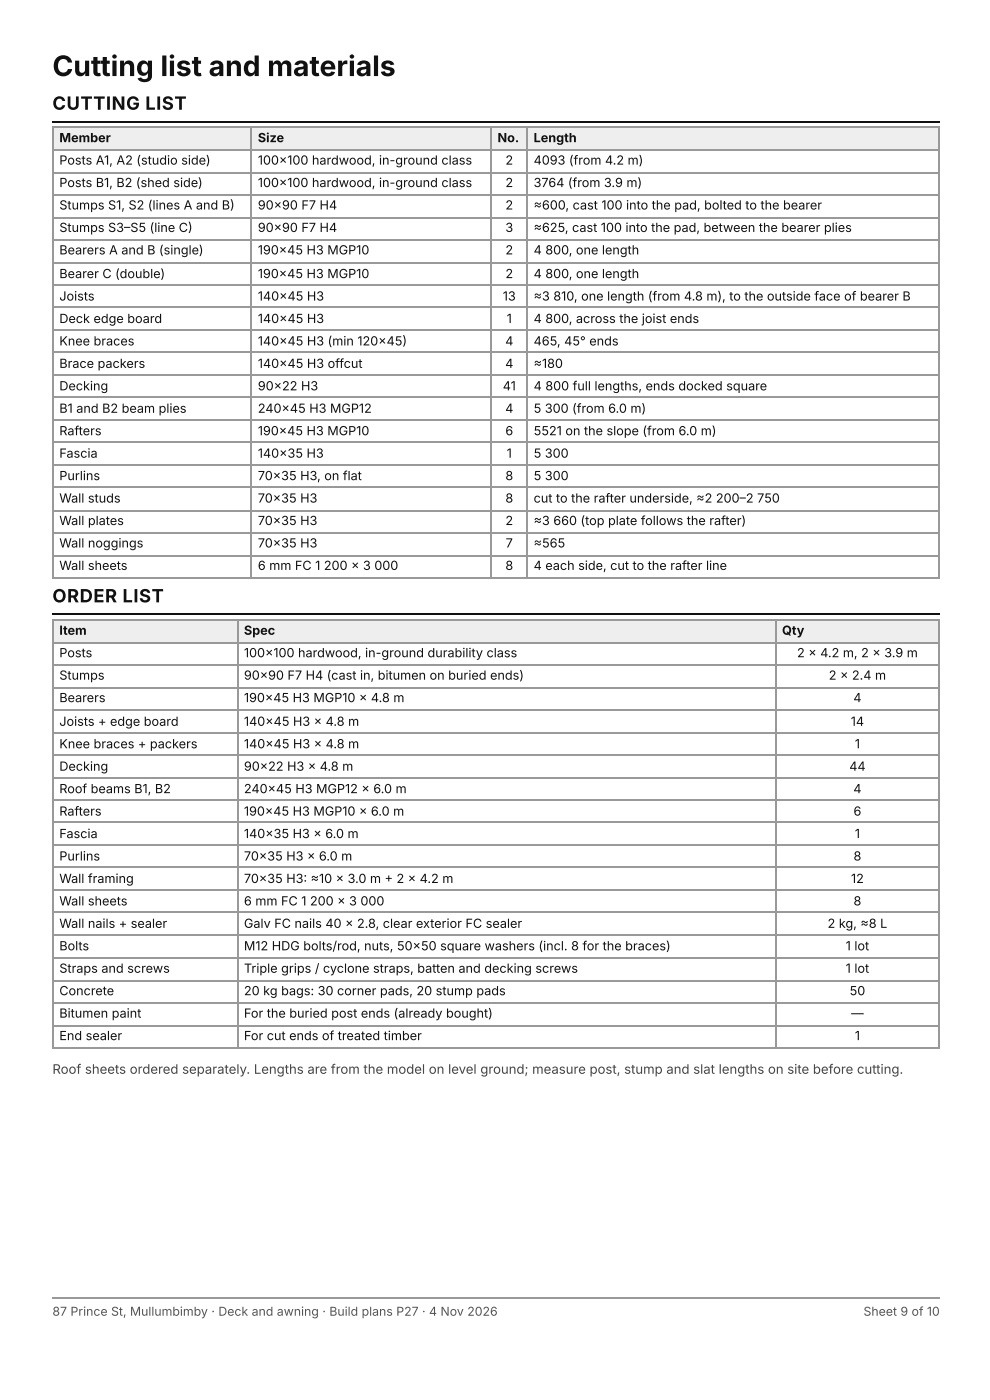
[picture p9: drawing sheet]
<svg xmlns="http://www.w3.org/2000/svg" width="210mm" height="297mm" viewBox="0 0 210 297" stroke-linecap="round" stroke-linejoin="round" font-family="sans-serif">
<defs><g id="words">
<text font-size="6" fill="#111" x="11.1" y="16.1">Cutting list and materials</text>
<g font-size="3.9" fill="#111">
<text x="11.1" y="23.3">CUTTING LIST</text>
<text x="11.1" y="127.8">ORDER LIST</text>
</g>
<text font-size="2.8" fill="#444" x="11.1" y="227.8">Roof sheets ordered separately. Lengths are from the model on level ground; measure post, stump and slat lengths on site before cutting.</text>
<g font-size="2.7" fill="#111">
<text x="12.6" y="30.2">Member</text>
<text x="12.6" y="34.9">Posts A1, A2 (studio side)</text>
<text x="54.7" y="30.2">Size</text>
<text x="54.7" y="34.9">100× 100 hardwood, in-ground class</text>
<text x="105.5" y="30.2">No.</text>
<text x="107.2" y="34.9">2</text>
<text x="113.1" y="30.2">Length</text>
<text x="113.1" y="34.9">4093 (from 4.2 m)</text>
<text x="12.6" y="39.7">Posts B1, B2 (shed side)</text>
<text x="54.7" y="39.7">100× 100 hardwood, in-ground class</text>
<text x="107.2" y="39.7">2</text>
<text x="113.1" y="39.7">3764 (from 3.9 m)</text>
<text x="12.6" y="44.5">Stumps S1, S2 (lines A and B)</text>
<text x="54.7" y="44.5">90× 90 F7 H4</text>
<text x="107.2" y="44.5">2</text>
<text x="113.1" y="44.5">≈600, cast 100 into the pad, bolted to the bearer</text>
<text x="12.6" y="49.2">Stumps S3–S5 (line C)</text>
<text x="12.6" y="54">Bearers A and B (single)</text>
<text x="54.7" y="49.2">90× 90 F7 H4</text>
<text x="54.7" y="54">190× 45 H3 MGP10</text>
<text x="107.1" y="49.2">3</text>
<text x="107.2" y="54">2</text>
<text x="113.1" y="49.2">≈625, cast 100 into the pad, between the bearer plies</text>
<text x="113.1" y="54">4</text>
<text x="115.6" y="54">800, one length</text>
<text x="12.6" y="59">Bearer C (double)</text>
<text x="54.7" y="59">190× 45 H3 MGP10</text>
<text x="107.2" y="59">2</text>
<text x="113.1" y="59">4</text>
<text x="115.6" y="59">800, one length</text>
<text x="12.6" y="63.8">Joists</text>
<text x="54.7" y="63.8">140× 45 H3</text>
<text x="106.6" y="63.8">13</text>
<text x="113.1" y="63.8">≈3</text>
<text x="117.3" y="63.8">810, one length (from 4.8 m), to the outside face of bearer B</text>
<text x="12.6" y="68.5">Deck edge board</text>
<text x="54.7" y="68.5">140× 45 H3</text>
<text x="107.4" y="68.5">1</text>
<text x="113.1" y="68.5">4</text>
<text x="115.6" y="68.5">800, across the joist ends</text>
<text x="12.6" y="73.3">Knee braces</text>
<text x="54.7" y="73.3">140× 45 H3 (min 120× 45)</text>
<text x="107.1" y="73.3">4</text>
<text x="113.1" y="73.3">465, 45° ends</text>
<text x="12.6" y="78.1">Brace packers</text>
<text x="12.6" y="82.8">Decking</text>
<text x="54.7" y="78.1">140× 45 H3 offcut</text>
<text x="54.7" y="82.8">90× 22 H3</text>
<text x="106.6" y="82.8">41</text>
<text x="107.1" y="78.1">4</text>
<text x="113.1" y="78.1">≈180</text>
<text x="113.1" y="82.8">4</text>
<text x="115.6" y="82.8">800 full lengths, ends docked square</text>
<text x="12.6" y="87.6">B1 and B2 beam plies</text>
<text x="54.7" y="87.6">240× 45 H3 MGP12</text>
<text x="107.1" y="87.6">4</text>
<text x="113.1" y="87.6">5</text>
<text x="115.5" y="87.6">300 (from 6.0 m)</text>
<text x="12.6" y="92.3">Rafters</text>
<text x="54.7" y="92.3">190× 45 H3 MGP10</text>
<text x="107.1" y="92.3">6</text>
<text x="113.1" y="92.3">5521 on the slope (from 6.0 m)</text>
<text x="12.6" y="97.1">Fascia</text>
<text x="12.6" y="101.9">Purlins</text>
<text x="54.7" y="97.1">140× 35 H3</text>
<text x="54.7" y="101.9">70× 35 H3, on flat</text>
<text x="107.1" y="101.9">8</text>
<text x="107.4" y="97.1">1</text>
<text x="113.1" y="97.1">5</text>
<text x="113.1" y="101.9">5</text>
<text x="115.5" y="97.1">300</text>
<text x="115.5" y="101.9">300</text>
<text x="12.6" y="106.6">Wall studs</text>
<text x="54.7" y="106.6">70× 35 H3</text>
<text x="107.1" y="106.6">8</text>
<text x="113.1" y="106.6">cut to the rafter underside, ≈2</text>
<text x="151.8" y="106.6">200–2</text>
<text x="160.5" y="106.6">750</text>
<text x="12.6" y="111.4">Wall plates</text>
<text x="54.7" y="111.4">70× 35 H3</text>
<text x="107.2" y="111.4">2</text>
<text x="113.1" y="111.4">≈3</text>
<text x="117.3" y="111.4">660 (top plate follows the rafter)</text>
<text x="12.6" y="116.2">Wall noggings</text>
<text x="54.7" y="116.2">70× 35 H3</text>
<text x="107.2" y="116.2">7</text>
<text x="113.1" y="116.2">≈565</text>
<text x="12.6" y="120.9">Wall sheets</text>
<text x="54.7" y="120.9">6 mm FC 1</text>
<text x="68.7" y="120.9">200 × 3</text>
<text x="79.4" y="120.9">000</text>
<text x="107.1" y="120.9">8</text>
<text x="113.1" y="120.9">4 each side, cut to the rafter line</text>
<text x="12.6" y="134.7">Item</text>
<text x="51.7" y="134.7">Spec</text>
<text x="165.8" y="134.7">Qty</text>
<text x="12.6" y="139.4">Posts</text>
<text x="51.7" y="139.4">100× 100 hardwood, in-ground durability class</text>
<text x="169" y="139.4">2 × 4.2 m, 2 × 3.9 m</text>
<text x="12.6" y="144.2">Stumps</text>
<text x="12.6" y="149">Bearers</text>
<text x="51.7" y="144.2">90× 90 F7 H4 (cast in, bitumen on buried ends)</text>
<text x="51.7" y="149">190× 45 H3 MGP10 × 4.8 m</text>
<text x="175.7" y="144.2">2 × 2.4 m</text>
<text x="180.9" y="149">4</text>
<text x="12.6" y="154">Joists + edge board</text>
<text x="51.7" y="154">140× 45 H3 × 4.8 m</text>
<text x="180.4" y="154">14</text>
<text x="12.6" y="158.8">Knee braces + packers</text>
<text x="51.7" y="158.8">140× 45 H3 × 4.8 m</text>
<text x="181.2" y="158.8">1</text>
<text x="12.6" y="163.5">Decking</text>
<text x="51.7" y="163.5">90× 22 H3 × 4.8 m</text>
<text x="180" y="163.5">44</text>
<text x="12.6" y="168.3">Roof beams B1, B2</text>
<text x="12.6" y="173">Rafters</text>
<text x="51.7" y="168.3">240× 45 H3 MGP12 × 6.0 m</text>
<text x="51.7" y="173">190× 45 H3 MGP10 × 6.0 m</text>
<text x="180.9" y="168.3">4</text>
<text x="181" y="173">6</text>
<text x="12.6" y="177.8">Fascia</text>
<text x="51.7" y="177.8">140× 35 H3 × 6.0 m</text>
<text x="181.2" y="177.8">1</text>
<text x="12.6" y="182.6">Purlins</text>
<text x="51.7" y="182.6">70× 35 H3 × 6.0 m</text>
<text x="181" y="182.6">8</text>
<text x="12.6" y="187.3">Wall framing</text>
<text x="51.7" y="187.3">70× 35 H3: ≈10 × 3.0 m + 2 × 4.2 m</text>
<text x="180.4" y="187.3">12</text>
<text x="12.6" y="192.1">Wall sheets</text>
<text x="12.6" y="196.9">Wall nails + sealer</text>
<text x="51.7" y="192.1">6 mm FC 1</text>
<text x="51.7" y="196.9">Galv FC nails 40 × 2.8, clear exterior FC sealer</text>
<text x="65.7" y="192.1">200 × 3</text>
<text x="76.4" y="192.1">000</text>
<text x="175.4" y="196.9">2 kg, ≈8 L</text>
<text x="181" y="192.1">8</text>
<text x="12.6" y="201.6">Bolts</text>
<text x="51.7" y="201.6">M12 HDG bolts/rod, nuts, 50× 50 square washers (incl. 8 for the braces)</text>
<text x="179.3" y="201.6">1 lot</text>
<text x="12.6" y="206.4">Straps and screws</text>
<text x="51.7" y="206.4">Triple grips / cyclone straps, batten and decking screws</text>
<text x="179.3" y="206.4">1 lot</text>
<text x="12.6" y="211.1">Concrete</text>
<text x="12.6" y="215.9">Bitumen paint</text>
<text x="51.7" y="211.1">20 kg bags: 30 corner pads, 20 stump pads</text>
<text x="51.7" y="215.9">For the buried post ends (already bought)</text>
<text x="180.1" y="211.1">50</text>
<text x="180.4" y="215.9">—</text>
<text x="12.6" y="220.7">End sealer</text>
<text x="51.7" y="220.7">For cut ends of treated timber</text>
<text x="181.2" y="220.7">1</text>
</g>
<g font-size="2.6" fill="#555">
<text x="11.1" y="279.1">87 Prince St, Mullumbimby · Deck and awning · Build plans P27 · 4 Nov 2026</text>
<text x="183.1" y="279.1">Sheet 9 of 10</text>
</g>
</g></defs>
<path d="M11.1 25.8h188.1" fill="none" stroke="#111" stroke-width=".26"/>
<g fill="#eee">
<path d="M11.4 27h42v4.8h-42z"/>
<path d="M53.4 27h50.8v4.8h-50.8z"/>
<path d="M104.2 27h7.7v4.8h-7.7z"/>
<path d="M111.9 27h87.3v4.8h-87.3z"/>
</g>
<g fill="none" stroke="#999" stroke-width=".26">
<path d="M11.1 26.9h188.1M11.1 31.9h188.1M11.1 36.6h188.1M11.2 26.7v96.1M53.3 26.7v96.1M104.1 26.7v96.1M111.8 26.7v96.1M11.1 41.4h188.1M11.1 46.2h188.1M11.1 50.9h188.1M11.1 55.7h188.1M11.1 60.5h188.1"/>
<path d="M11.1 65.2h188.1M11.1 70h188.1M11.1 74.7h188.1M11.1 79.5h188.1M11.1 84.3h188.1M11.1 89h188.1M11.1 93.8h188.1M11.1 98.6h188.1M11.1 103.3h188.1M11.1 108.3h188.1M11.1 113.1h188.1M11.1 117.9h188.1"/>
<path d="M11.1 122.6h188.1"/>
</g>
<path d="M199.1 26.7v96.1" fill="none" stroke="#999" stroke-width=".21"/>
<path d="M11.1 130.3h188.1" fill="none" stroke="#111" stroke-width=".26"/>
<g fill="#eee">
<path d="M11.4 131.5h38.9v4.8h-38.9z"/>
<path d="M50.3 131.5h114.3v4.8h-114.3z"/>
<path d="M164.6 131.5h34.6v4.8h-34.6z"/>
</g>
<g fill="none" stroke="#999" stroke-width=".26">
<path d="M11.1 131.6h188.1M11.1 136.4h188.1M11.2 131.5v91M50.4 131.5v91M164.4 131.5v91M11.1 141.2h188.1M11.1 145.9h188.1M11.1 150.7h188.1M11.1 155.4h188.1M11.1 160.2h188.1M11.1 165h188.1M11.1 169.7h188.1"/>
<path d="M11.1 174.5h188.1M11.1 179.3h188.1M11.1 184h188.1M11.1 188.8h188.1M11.1 193.5h188.1M11.1 198.3h188.1M11.1 203.3h188.1M11.1 208.1h188.1M11.1 212.9h188.1M11.1 217.6h188.1M11.1 222.4h188.1M11.1 275.3h188.1"/>
</g>
<path d="M199.1 131.5v91" fill="none" stroke="#999" stroke-width=".21"/>
<use href="#words"/>
</svg>
